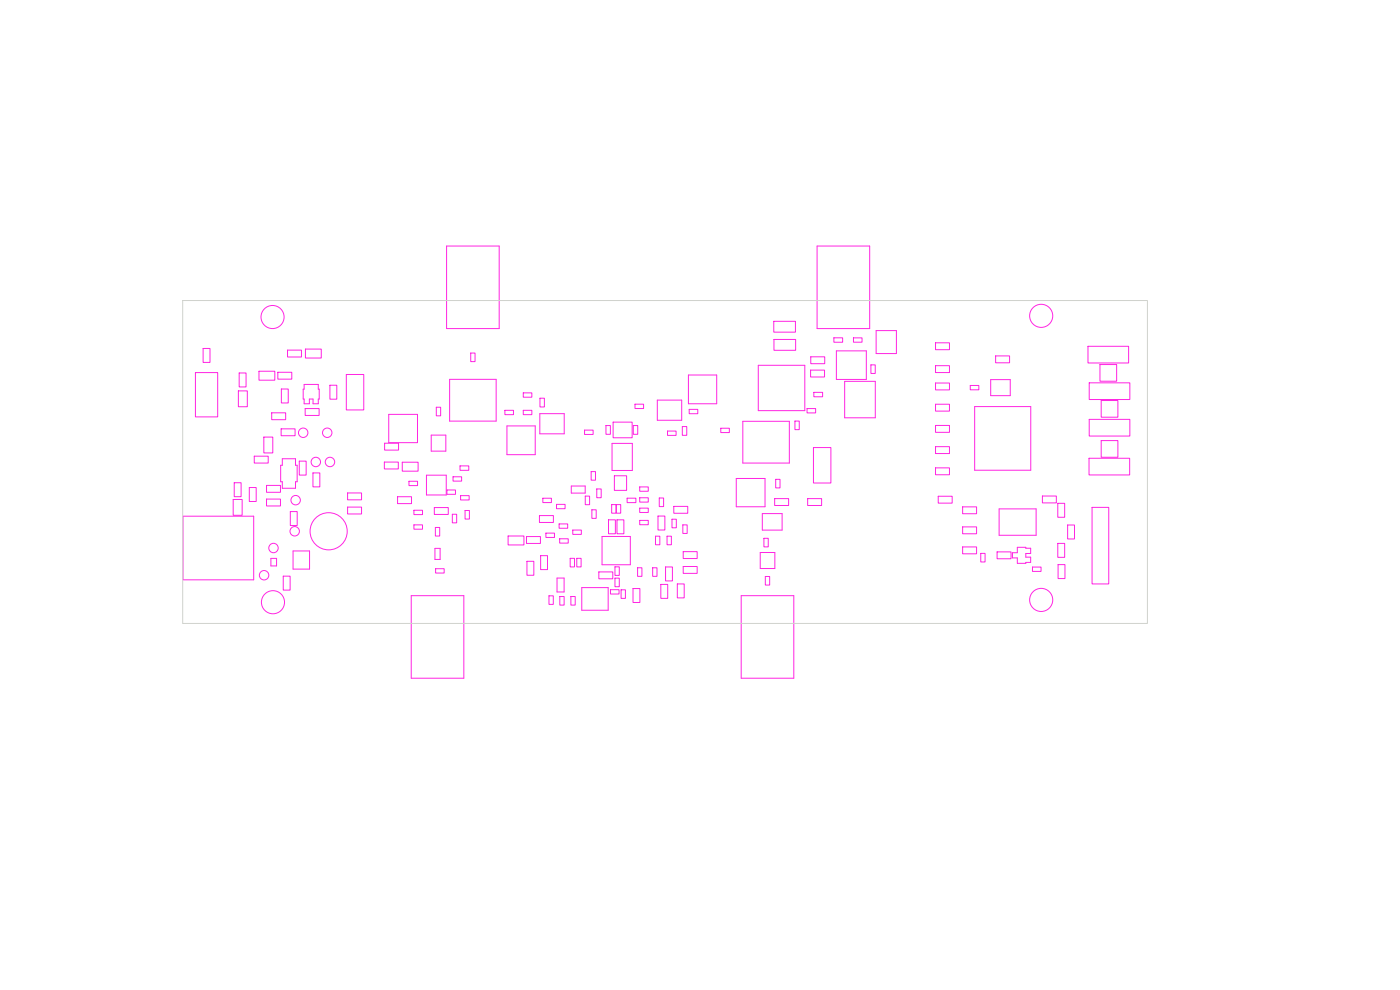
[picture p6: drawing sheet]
<svg xmlns="http://www.w3.org/2000/svg" width="297mm" height="210mm" viewBox="0 0 297 210" stroke-linecap="round" stroke-linejoin="round" font-family="sans-serif">
<g fill="none" stroke="#ff26e2" stroke-width=".21">
<path d="M94.7 52.2h11.2v17.5h-11.2zM173.3 52.2h11.2v17.5h-11.2zM41.5 79h4.7v9.4h-4.7zM43.1 73.9h1.5v3h-1.5zM50.7 79.1h1.5v3h-1.5zM54.9 78.7h3.4v2h-3.4zM58.9 79h3v1.4h-3zM61 74.3h3v1.4h-3zM64.8 74h3.4v2h-3.4zM73.5 79.4h3.7v7.6h-3.7zM99.9 74.9h.9v1.8h-.9zM146 79.6h6v6.1h-6z"/>
<path d="M160.9 77.5h9.8v9.6h-9.8zM164.2 68.2h4.5v2.3h-4.5zM164.2 72h4.6v2.3h-4.6zM172 78.5h2.9v1.5h-2.9zM172 75.7h3v1.4h-3zM176.9 71.7h1.9v.9h-1.9zM177.4 74.4h6.4v6.1h-6.4zM181.1 71.7h1.8v.9h-1.8zM184.8 77.4h.9v1.8h-.9zM185.9 70.1h4.3v4.9h-4.3zM198.5 72.7h2.9v1.5h-2.9zM198.5 77.6h2.9v1.4h-2.9z"/>
<path d="M211.2 75.5h3v1.5h-3zM230.8 73.5h8.6v3.5h-8.6zM233.4 77.3h3.5v3.6h-3.5zM50.6 82.9h1.9v3.4h-1.9zM53.9 96.8h3v1.4h-3zM56 92.7h1.9v3.4h-1.9zM57.6 87.6h3v1.4h-3zM59.6 91h3v1.4h-3zM59.7 82.5h1.4v3h-1.4zM59.9 97.3h2.8v1.4h.3v3.5h-.3v1.4h-2.8v-1.4h-.4v-3.5h.4zM63.5 97.8h1.5v3h-1.5zM64.5 81.6h3v1h.2v2.1h-.2v1h-1.1v-1h-.8v1h-1.1v-1h-.2v-2.1h.2z"/>
<path d="M64.7 86.7h3v1.4h-3zM70 81.7h1.4v3h-1.4zM81.5 98h3v1.5h-3zM81.6 94h2.9v1.5h-2.9zM82.5 87.9h6.1v6h-6.1zM85.3 98.1h3.4v1.9h-3.4zM91.5 92.3h3.1v3.4h-3.1zM92.6 86.4h.9v1.8h-.9zM95.4 80.5h9.9v8.8h-9.9zM97.6 98.8h1.8v1h-1.8zM107.1 87h1.8v1h-1.8zM107.5 90.4h6v6.1h-6z"/>
<path d="M111 83.3h1.8v1h-1.8zM111 87h1.8v1h-1.8zM114.5 87.8h5.2v4.2h-5.2zM114.5 84.5h1v1.8h-1zM124 91.2h1.8v1h-1.8zM128.5 90.3h1v1.8h-1zM129.8 94.1h4.3v5.7h-4.3zM130.1 89.5h4v3.4h-4zM134.3 90.3h1v1.8h-1zM134.7 85.7h1.8v1h-1.8zM139.4 84.9h5.2v4.3h-5.2zM141.6 91.4h1.8v1h-1.8z"/>
<path d="M144.8 90.5h.9v1.8h-.9zM146.2 86.8h1.8v1h-1.8zM152.9 90.8h1.8v1h-1.8zM157.6 89.4h9.9v8.8h-9.9zM168.6 89.3h1v1.8h-1zM171.2 86.7h1.8v.9h-1.8zM172.6 94.9h3.7v7.6h-3.7zM172.6 83.2h1.9v1h-1.9zM179.2 80.9h6.5v7.7h-6.5zM198.5 99.3h2.9v1.4h-2.9zM198.5 85.7h2.9v1.5h-2.9zM198.5 90.3h2.9v1.4h-2.9z"/>
<path d="M198.5 94.7h2.9v1.5h-2.9zM198.5 81.3h2.9v1.4h-2.9zM205.8 81.8h1.9v.9h-1.9zM206.8 86.3h11.9v13.5h-11.9zM210.2 80.5h4.1v3.4h-4.1zM231 97.2h8.7v3.6h-8.7zM231.1 81.2h8.6v3.5h-8.6zM231.1 89h8.6v3.5h-8.6zM233.6 93.5h3.6v3.5h-3.6zM233.6 85h3.6v3.5h-3.6zM38.8 109.5h15v13.5h-15zM49.5 106h1.9v3.3h-1.9z"/>
<path d="M49.7 102.4h1.5v3h-1.5zM52.9 103.4h1.4v3h-1.4zM56.5 103h3v1.4h-3zM56.5 105.9h3v1.4h-3zM57.5 118.5h1.2v1.6h-1.2zM61.6 108.5h1.4v3h-1.4zM62.2 116.9h3.5v3.8h-3.5zM66.4 100.3h1.5v3h-1.5zM73.7 104.6h3v1.4h-3zM73.7 107.6h3v1.4h-3zM84.3 105.4h3v1.4h-3zM86.8 102.1h1.8v.9h-1.8z"/>
<path d="M87.8 111.3h1.8v1h-1.8zM87.8 108.2h1.8v1h-1.8zM90.5 100.8h4.2v4.2h-4.2zM92.1 107.7h3v1.4h-3zM92.3 116.3h1.1v2.4h-1.1zM92.4 111.9h.9v1.8h-.9zM94.8 103.9h1.8v1h-1.8zM96 109.1h.9v1.8h-.9zM96.1 101.1h1.8v1h-1.8zM97.7 105.1h1.8v1h-1.8zM98.7 108.3h.9v1.8h-.9zM107.8 113.7h3.3v1.9h-3.3z"/>
<path d="M111.7 113.8h3v1.5h-3zM111.8 119.1h1.4v2.9h-1.4zM114.4 109.4h3v1.4h-3zM114.7 117.9h1.4v2.9h-1.4zM115.2 105.7h1.8v.9h-1.8zM115.8 113.1h1.8v.9h-1.8zM118.1 107h1.8v.9h-1.8zM118.6 111.1h1.8v1h-1.8zM118.7 114.3h1.8v.9h-1.8zM121 118.4h.9v1.9h-.9zM121.2 103.1h2.9v1.5h-2.9zM121.5 112.4h1.8v1h-1.8z"/>
<path d="M122.4 118.4h.9v1.9h-.9zM124.2 105.2h.9v1.9h-.9zM125.4 100h.9v1.9h-.9zM125.6 108.1h.9v1.9h-.9zM126.6 103.7h.9v1.9h-.9zM127.7 113.8h6v6h-6zM129.1 110.3h1.4v2.9h-1.4zM129.8 107h.9v1.9h-.9zM130.3 100.9h2.6v3.1h-2.6zM130.8 107h.9v1.9h-.9zM130.9 110.3h1.5v2.9h-1.5zM133 105.7h1.9v.9h-1.9z"/>
<path d="M135.7 110.4h1.8v.9h-1.8zM135.7 107.8h1.8v.9h-1.8zM135.7 103.3h1.8v.9h-1.8zM135.7 105.6h1.8v.9h-1.8zM139.1 113.7h.9v1.9h-.9zM139.6 109.5h1.5v2.9h-1.5zM139.9 105.6h.9v1.9h-.9zM141.5 113.7h.9v1.9h-.9zM142.6 110.1h.9v1.9h-.9zM142.9 107.4h3v1.5h-3zM144.9 111.3h.9v1.9h-.9zM144.9 117h3v1.5h-3z"/>
<path d="M156.2 101.5h6.1v6h-6.1zM161.3 117.2h3.1v3.4h-3.1zM161.7 109h4.2v3.5h-4.2zM162.1 114.2h.9v1.8h-.9zM164.3 105.8h3v1.4h-3zM164.6 101.7h.9v1.8h-.9zM171.3 105.8h3v1.4h-3zM199 105.3h3v1.4h-3zM204.2 107.5h3v1.5h-3zM204.2 116h3v1.5h-3zM204.2 111.8h3v1.4h-3zM208.1 117.4h.9v1.8h-.9z"/>
<path d="M211.5 117.1h3v1.4h-3zM212 108h7.8v5.6h-7.8zM215.8 116.1h1.8v.2h1.1v1.1h-1.1v.8h1.1v1.1h-1.1v.2h-1.8v-1.1h-1v-1.1h1zM221.1 105.2h3v1.5h-3zM224.4 106.8h1.5v2.9h-1.5zM224.4 115.3h1.5v2.9h-1.5zM224.5 119.8h1.4v2.9h-1.4zM226.5 111.4h1.5v2.9h-1.5zM231.7 107.6h3.5v16.3h-3.5zM60.1 122.2h1.5v3h-1.5zM87.2 126.4h11.2v17.5h-11.2zM92.4 120.6h1.8v1h-1.8z"/>
<path d="M116.5 126.4h.9v1.8h-.9zM118.2 122.6h1.5v3h-1.5zM118.8 126.5h.9v1.9h-.9zM121.1 126.5h.9v1.9h-.9zM123.4 124.7h5.6v4.8h-5.6zM127 121.3h3v1.5h-3zM129.5 125.1h1.8v.9h-1.8zM130.5 122.6h.9v1.9h-.9zM130.5 120.2h.9v1.9h-.9zM131.8 125.1h.9v1.8h-.9zM134.3 124.8h1.5v3h-1.5zM135.3 120.4h.9v1.9h-.9z"/>
<path d="M138.5 120.4h.9v1.9h-.9zM140.2 124h1.4v2.9h-1.4zM141.2 120.3h1.4v2.9h-1.4zM143.7 123.9h1.5v2.9h-1.5zM144.9 120.2h3v1.4h-3zM157.2 126.4h11.2v17.5h-11.2zM162.4 122.3h.9v1.8h-.9zM219 120.3h1.9v.9h-1.9z"/>
<circle cx="57.8" cy="67.2" r="2.45"/>
<circle cx="220.9" cy="67" r="2.45"/>
<circle cx="64.3" cy="91.8" r="1"/>
<circle cx="67" cy="98" r="1"/>
<circle cx="69.4" cy="91.8" r="1"/>
<circle cx="70" cy="98" r="1"/>
<circle cx="58" cy="116.2" r="1"/>
<circle cx="62.5" cy="112.7" r="1"/>
<circle cx="62.7" cy="106.1" r="1"/>
<circle cx="69.7" cy="112.7" r="3.9"/>
<circle cx="56" cy="122" r="1"/>
<circle cx="57.9" cy="127.7" r="2.45"/>
<circle cx="220.9" cy="127.3" r="2.45"/>
</g>
<path d="M38.8 63.7h204.6v68.5h-204.6z" fill="none" stroke="#d0d2cd" stroke-width=".21"/>
</svg>
